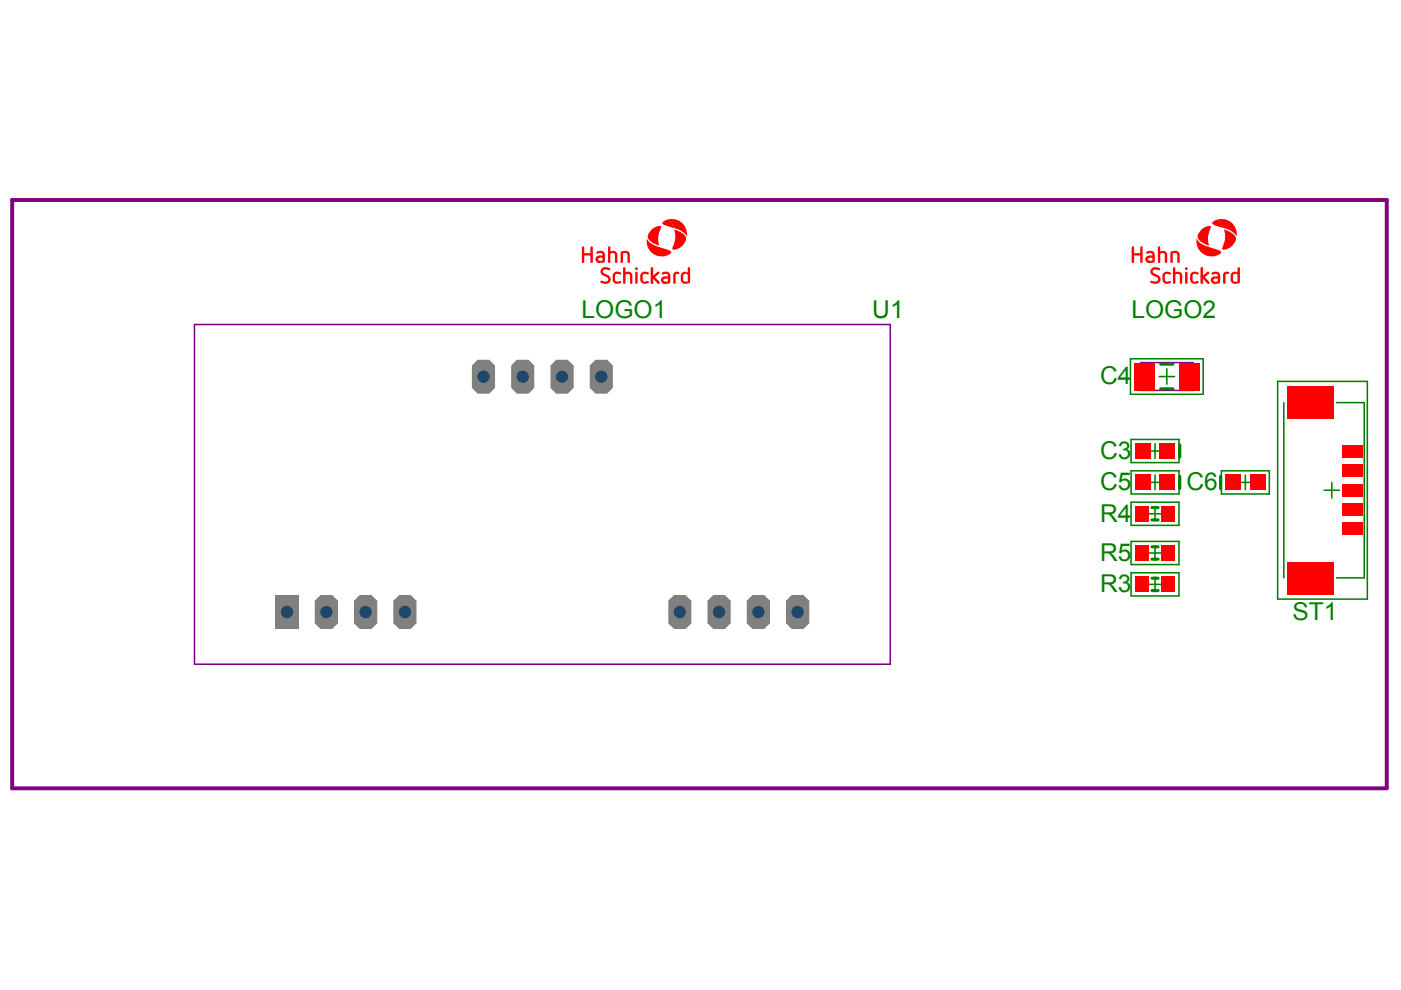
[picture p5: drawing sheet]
<svg xmlns="http://www.w3.org/2000/svg" width="297mm" height="210mm" viewBox="0 0 297 210" stroke-linecap="round" stroke-linejoin="round" font-family="sans-serif">
<defs><g id="words">
<g font-size="5.2" fill="#008000">
<text x="123.3" y="67.4">LOGO1</text>
<text x="184.9" y="67.4">U1</text>
<text x="239.9" y="67.4">LOGO2</text>
<text x="233.2" y="81.5">C4</text>
<text x="233.2" y="97.3">C3</text>
<text x="233.2" y="103.9">C5</text>
<text x="251.6" y="103.9">C6</text>
<text x="233.2" y="110.6">R4</text>
<text x="233.2" y="118.9">R5</text>
<text x="233.2" y="125.6">R3</text>
<text x="274" y="131.4">ST1</text>
</g>
</g></defs>
<g fill="none" stroke="#008000" stroke-width=".33">
<path d="M239.7 76.1h15.4v7.5h-15.4zM245.7 79.8h3.3M247.4 78.2v3.3M239.8 93.2h10.2v4.9h-10.2zM239.8 99.8h10.2v4.9h-10.2zM243.3 95.6h3.1M244.9 94.1v3.1M259 99.8h10.1v4.9h-10.1zM270.9 80.9h19v46.1h-19zM272.2 85.4v37.1M283.3 85.4h5.9v37.1h-5.9M239.8 106.5h10.2v4.9h-10.2z"/>
<path d="M239.8 114.8h10.2v4.9h-10.2zM243.3 117.2h3.1M243.3 108.9h3.1M243.3 102.3h3.1M244.9 100.7v3.1M244.9 107.4v3.1M244.9 115.7v3.1M262.5 102.3h3.1M264 100.7v3.1M280.7 103.9h3.3M282.4 102.3v3.3M239.8 121.4h10.2v5h-10.2z"/>
<path d="M243.3 123.9h3.1M244.9 122.3v3.2"/>
</g>
<path d="M41.2 68.8h147.6v72h-147.6zM241.8 76.9h11.2v5.9h-11.2z" fill="none" stroke="#800080" stroke-width=".33"/>
<path d="M2.6 42.4h291.4v124.7h-291.4z" fill="none" stroke="#800080" stroke-width=".83"/>
<path d="M246.1 77.2h2.6M246.1 82.4h2.6M250.1 94.3v2.6M244.2 115.9h1.3M244.2 118.6h1.3M244.2 110.2h1.3M244.2 107.6h1.3M250.1 101v2.6M258.8 101v2.6M244.2 122.6h1.3M244.2 125.2h1.3" fill="none" stroke="#008000" stroke-width=".65"/>
<g fill="#f00">
<path d="M126.5 54.4l.8-.2v.5h-.2a.29 .29 0 0 0-.3 .3 .29 .29 0 0 0 .3 .3h.2v.5a.85 .85 0 0 1-1-.8z"/>
<path d="M130.1 57.9a1.03 1.03 0 0 1 1.6 .1l-.2 .2a.66 .66 0 0 0-1.1 .4v.6a.68 .68 0 0 0 1.1 .4l.2 .2a1.03 1.03 0 0 1-1.1 .3 1.03 1.03 0 0 1-.7-.9v-1z"/>
<path d="M132.2 56.7h.4v1a.93 .93 0 0 1 1 0 .93 .93 0 0 1 .5 .9v1.3a.25 .25 0 0 1-.3 .3 .25 .25 0 0 1-.2-.3v-1.5a.56 .56 0 0 0-1-.2v1.7a.25 .25 0 0 1-.2 .3 .25 .25 0 0 1-.3-.3z"/>
<path d="M134.6 56.8l.3-.2 .3 .2v.4h-.5z"/>
<path d="M134.7 57.7l.3-.1 .2 .2v2.1a.25 .25 0 0 1-.3 .3 .25 .25 0 0 1-.2-.3z"/>
<path d="M140.4 58.8l.8-.2v.5h-.2a.29 .29 0 0 0-.3 .3 .29 .29 0 0 0 .3 .3h.2v.5a.85 .85 0 0 1-1.1-.8z"/>
<path d="M140.4 57.8a1.13 1.13 0 0 1 1.7 .6v1.4a.8 .8 0 0 1-.9 .4v-.5h.4v-.6h-.4v-.5h.4v-.2a.83 .83 0 0 0-1.1-.2l-.2-.1z"/>
<path d="M138 56.7l.3-.1 .2 .2v1.6l.9-.8h.4v.2v.2l-.9 .8 .9 .9v.4h-.4l-.9-1v.8a.27 .27 0 0 1-.3 .3 .27 .27 0 0 1-.2-.3z"/>
<path d="M138.1 48.7a2.78 2.78 0 0 1 1.7-.8h-.3h.3a.27 .27 0 0 1 .3 0 .27 .27 0 0 1 .1 .3l-.6 1.8v1.3l.2 .8-.7-.2a2.04 2.04 0 0 1-1.8-1.9z"/>
<path d="M145.9 56.7l.2-.1 .2 .3v3l-.5 .2-.2-.4 .2-.1v-1.4l-.2-.1-.1-.5 .3 .1z"/>
<path d="M142.9 57.8a.7 .7 0 0 1 1.1 .1v.2a.58 .58 0 0 0-.8 .3v1.5a.25 .25 0 0 1-.2 .3 .25 .25 0 0 1-.3-.3v-1.6z"/>
<path d="M144.6 57.8l.3-.1 .6-.1 .1 .5a.5 .5 0 0 0-.8 .3v.9a.56 .56 0 0 0 .8 .4l.2 .4-.5 .1a.88 .88 0 0 1-1-1v-.7z"/>
<path d="M142.9 48.6l1.9 1 .6 .5 .1 .7a2.96 2.96 0 0 1-2.5 2.1l-.4-.1 .1-.5a4.7 4.7 0 0 0 .2-3.7z"/>
<path d="M243.1 54.4l.8-.2v.5h-.2a.29 .29 0 0 0-.3 .3 .29 .29 0 0 0 .3 .3h.2v.5a.85 .85 0 0 1-1.1-.8z"/>
<path d="M244.2 56.9a1.33 1.33 0 0 1 1.8 .2l-.2 .2-.3-.1a.79 .79 0 0 0-1.1 .3l.1 .4a1.75 1.75 0 0 1 1.6 1.5 1.32 1.32 0 0 1-2.2 .4l.2-.3a.84 .84 0 0 0 1.4-.4l-.1-.2a1.71 1.71 0 0 1-1.5-1.5z"/>
<path d="M246.7 57.9a1.03 1.03 0 0 1 1.6 .1l-.2 .2a.66 .66 0 0 0-1.1 .4v.6a.68 .68 0 0 0 1.1 .4l.2 .2a1.03 1.03 0 0 1-1.1 .3 1.03 1.03 0 0 1-.7-.9v-1z"/>
<path d="M251.2 56.8l.3-.2 .3 .2-.1 .4h-.4z"/>
<path d="M251.3 57.7l.3-.1 .2 .2v2.1a.25 .25 0 0 1-.3 .3 .25 .25 0 0 1-.2-.3z"/>
<path d="M252.6 57.9a1.03 1.03 0 0 1 1.6 .1l-.3 .2a.66 .66 0 0 0-1.1 .4v.6a.68 .68 0 0 0 1.2 .4l.1 .2a1.03 1.03 0 0 1-1.1 .3 1.03 1.03 0 0 1-.7-.9l.1-1z"/>
<path d="M259.5 57.8a.7 .7 0 0 1 1.1 .1v.2a.58 .58 0 0 0-.8 .3v1.5a.25 .25 0 0 1-.2 .3 .25 .25 0 0 1-.3-.3v-1.6z"/>
<path d="M256.9 58.8l.9-.2v.5h-.3a.29 .29 0 0 0-.3 .3 .29 .29 0 0 0 .3 .3h.3l-.1 .5a.85 .85 0 0 1-1-.8z"/>
<path d="M256.9 57.8a1.13 1.13 0 0 1 1.8 .6v1.4a.8 .8 0 0 1-1 .4v-.5h.5v-.6h-.5v-.5h.5v-.2a.83 .83 0 0 0-1.1-.2l-.2-.1z"/>
<path d="M261.2 57.8l.3-.1 .6-.1v.5a.5 .5 0 0 0-.7 .3v.9a.56 .56 0 0 0 .8 .4l.1 .4-.4 .1a.88 .88 0 0 1-1-1v-.7z"/>
<path d="M259.5 48.6l1.9 1 .5 .5 .1 .7a2.96 2.96 0 0 1-2.4 2.1l-.4-.1v-.5a4.7 4.7 0 0 0 .3-3.7z"/>
<path d="M126.5 53.4a1.13 1.13 0 0 1 1.7 .6v1.4a.8 .8 0 0 1-.9 .4v-.5l.4-.1v-.6h-.4v-.4h.4v-.2a.83 .83 0 0 0-1.1-.2l-.2-.1z"/>
<path d="M123.4 52.4l.3-.2 .2 .2v1.3h1.3v-1.3l.2-.2 .2 .1 .1 3.2a.26 .26 0 0 1-.3 .3 .26 .26 0 0 1-.2-.3v-1.3h-1.3v1.3a.26 .26 0 0 1-.3 .3 .26 .26 0 0 1-.2-.3z"/>
<path d="M131.7 53.3a1.2 1.2 0 0 1 1.8 .8v1.4a.25 .25 0 0 1-.2 .3 .25 .25 0 0 1-.3-.3v-1.5l-.1-.3-.2-.1-.6 .1v1.8a.25 .25 0 0 1-.3 .3 .25 .25 0 0 1-.2-.3v-2z"/>
<path d="M137.1 50.6h.1a3.2 3.2 0 0 0 2.3 1.7l-.4-.1 2.7 .8 .5 .4-.2 .4-1.2 .5a3.2 3.2 0 0 1-3.8-2.6z"/>
<path d="M239.9 52.4l.4-.2 .2 .2v1.3h1.2v-1.3l.3-.2 .2 .1 .1 3.2a.26 .26 0 0 1-.3 .3 .26 .26 0 0 1-.3-.3v-1.3h-1.2v1.3a.26 .26 0 0 1-.3 .3 .26 .26 0 0 1-.3-.3z"/>
<path d="M243.1 53.4a1.13 1.13 0 0 1 1.7 .6v1.4a.8 .8 0 0 1-.9 .4v-.5l.4-.1v-.6h-.4v-.4h.4v-.2a.83 .83 0 0 0-1.1-.2l-.2-.1z"/>
<path d="M245.6 52.3h.3l.1 1a.92 .92 0 0 1 1 0 .92 .92 0 0 1 .5 .9v1.3a.25 .25 0 0 1-.3 .3 .25 .25 0 0 1-.2-.3v-1.5a.56 .56 0 0 0-1-.2v1.7a.25 .25 0 0 1-.3 .3 .25 .25 0 0 1-.2-.3z"/>
<path d="M257.1 47.1l.6-.4 .7-.2 1.4 1.9-2.5-.7-.3-.3z"/>
<path d="M258.4 46.5a3.2 3.2 0 0 1 3.8 3.7 3.4 3.4 0 0 0-2.5-1.8z"/>
<path d="M127.6 56.9a1.33 1.33 0 0 1 1.8 .2l-.1 .2-.3-.1a.79 .79 0 0 0-1.2 .3l.2 .4a1.75 1.75 0 0 1 1.5 1.5 1.32 1.32 0 0 1-2.2 .4l.2-.3a.84 .84 0 0 0 1.5-.4l-.2-.2a1.71 1.71 0 0 1-1.5-1.5z"/>
<path d="M136 57.9a1.03 1.03 0 0 1 1.6 .1l-.3 .2a.66 .66 0 0 0-1 .4v.6a.68 .68 0 0 0 1.1 .4l.2 .2a1.03 1.03 0 0 1-1.1 .3 1.03 1.03 0 0 1-.7-.9v-1z"/>
<path d="M262.4 56.7l.3-.1 .2 .3v3l-.6 .2-.1-.4 .2-.1v-1.4l-.3-.1v-.5l.3 .1z"/>
<path d="M248.7 56.7h.4l.1 1a.93 .93 0 0 1 1 0 .93 .93 0 0 1 .5 .9v1.3a.25 .25 0 0 1-.3 .3 .25 .25 0 0 1-.2-.3v-1.5a.56 .56 0 0 0-1-.2v1.7a.25 .25 0 0 1-.3 .3 .25 .25 0 0 1-.2-.3z"/>
<path d="M254.6 56.7l.3-.1 .2 .2v1.6l.9-.8h.3l.1 .2v.2l-.9 .8 .9 .9v.4h-.4l-.9-1v.8a.27 .27 0 0 1-.3 .3 .27 .27 0 0 1-.3-.3z"/>
<path d="M254.6 48.7a2.78 2.78 0 0 1 1.7-.8h-.2h.2a.27 .27 0 0 1 .3 0 .27 .27 0 0 1 .1 .3l-.5 1.8v1.3l.1 .8-.6-.2a2.04 2.04 0 0 1-1.8-1.9z"/>
<path d="M129 52.3h.4v1a.92 .92 0 0 1 1 0 .92 .92 0 0 1 .5 .9v1.3a.25 .25 0 0 1-.3 .3 .25 .25 0 0 1-.2-.3v-1.5a.56 .56 0 0 0-1-.2v1.7a.25 .25 0 0 1-.2 .3 .25 .25 0 0 1-.3-.3z"/>
<path d="M140.5 47.1l.6-.4 .8-.2 1.3 1.9-2.4-.7-.4-.3z"/>
<path d="M141.8 46.5a3.2 3.2 0 0 1 3.8 3.7 3.4 3.4 0 0 0-2.4-1.8z"/>
<path d="M248.3 53.3a1.2 1.2 0 0 1 1.8 .8v1.4a.25 .25 0 0 1-.2 .3 .25 .25 0 0 1-.3-.3v-1.5l-.1-.3-.3-.1-.5 .1v1.8a.25 .25 0 0 1-.3 .3 .25 .25 0 0 1-.3-.3v-2z"/>
<path d="M253.7 50.6a3.2 3.2 0 0 0 2.4 1.7l-.4-.1 2.6 .8 .6 .4-.2 .4-1.2 .5a3.2 3.2 0 0 1-3.8-2.6z"/>
</g>
<path d="M83.4 127.4l1.2-1.2h2.5l1.2 1.2v4.7l-1.2 1.3h-2.5l-1.2-1.3z" fill-rule="evenodd" fill="#808080"/>
<circle cx="85.8" cy="129.8" r="1.31" fill="#1f4769"/>
<path d="M116.7 77.5l1.2-1.2h2.5l1.2 1.2v4.7l-1.2 1.3h-2.5l-1.2-1.3z" fill-rule="evenodd" fill="#808080"/>
<circle cx="119.2" cy="79.9" r="1.31" fill="#1f4769"/>
<path d="M150 127.4l1.2-1.2h2.5l1.2 1.2v4.7l-1.2 1.3h-2.5l-1.2-1.3z" fill-rule="evenodd" fill="#808080"/>
<circle cx="152.5" cy="129.8" r="1.31" fill="#1f4769"/>
<path d="M58.4 126.2h4.9v7.2h-4.9z" fill-rule="evenodd" fill="#808080"/>
<circle cx="60.9" cy="129.8" r="1.31" fill="#1f4769"/>
<path d="M66.7 127.4l1.3-1.2h2.4l1.3 1.2v4.7l-1.3 1.3h-2.4l-1.3-1.3z" fill-rule="evenodd" fill="#808080"/>
<circle cx="69.2" cy="129.8" r="1.31" fill="#1f4769"/>
<path d="M100 77.5l1.3-1.2h2.4l1.3 1.2v4.7l-1.3 1.3h-2.4l-1.3-1.3z" fill-rule="evenodd" fill="#808080"/>
<circle cx="102.5" cy="79.9" r="1.31" fill="#1f4769"/>
<path d="M125 77.5l1.3-1.2h2.4l1.2 1.2v4.7l-1.2 1.3h-2.4l-1.3-1.3z" fill-rule="evenodd" fill="#808080"/>
<circle cx="127.5" cy="79.9" r="1.31" fill="#1f4769"/>
<path d="M108.4 77.5l1.2-1.2h2.5l1.2 1.2v4.7l-1.2 1.3h-2.5l-1.2-1.3z" fill-rule="evenodd" fill="#808080"/>
<circle cx="110.8" cy="79.9" r="1.31" fill="#1f4769"/>
<path d="M141.7 127.4l1.2-1.2h2.5l1.2 1.2v4.7l-1.2 1.3h-2.5l-1.2-1.3z" fill-rule="evenodd" fill="#808080"/>
<circle cx="144.1" cy="129.8" r="1.31" fill="#1f4769"/>
<path d="M166.7 127.4l1.2-1.2h2.4l1.3 1.2v4.7l-1.3 1.3h-2.4l-1.2-1.3z" fill-rule="evenodd" fill="#808080"/>
<circle cx="169.1" cy="129.8" r="1.31" fill="#1f4769"/>
<path d="M75.1 127.4l1.2-1.2h2.5l1.2 1.2v4.7l-1.2 1.3h-2.5l-1.2-1.3z" fill-rule="evenodd" fill="#808080"/>
<circle cx="77.5" cy="129.8" r="1.31" fill="#1f4769"/>
<path d="M158.3 127.4l1.3-1.2h2.4l1.2 1.2v4.7l-1.2 1.3h-2.4l-1.3-1.3z" fill-rule="evenodd" fill="#808080"/>
<circle cx="160.8" cy="129.8" r="1.31" fill="#1f4769"/>
<g fill="#f00">
<path d="M265 100.6h3.3v3.3h-3.3z" fill-rule="evenodd"/>
<path d="M284.7 110.8h4.2v2.6h-4.2z" fill-rule="evenodd"/>
<path d="M284.7 102.6h4.2v2.7h-4.2z" fill-rule="evenodd"/>
<path d="M284.7 94.4h4.2v2.7h-4.2z" fill-rule="evenodd"/>
<path d="M250 76.9h4.3v5.9h-4.3z" fill-rule="evenodd"/>
<path d="M284.7 106.7h4.2v2.6h-4.2z" fill-rule="evenodd"/>
<path d="M284.7 98.5h4.2v2.7h-4.2z" fill-rule="evenodd"/>
<path d="M240.6 122.3h3v3.2h-3z" fill-rule="evenodd"/>
<path d="M246.2 122.3h3v3.2h-3z" fill-rule="evenodd"/>
<path d="M240.6 115.6h3v3.3h-3z" fill-rule="evenodd"/>
<path d="M246.2 115.6h3v3.3h-3z" fill-rule="evenodd"/>
<path d="M246.2 107.3h3v3.3h-3z" fill-rule="evenodd"/>
<path d="M240.6 107.3h3v3.3h-3z" fill-rule="evenodd"/>
<path d="M240.6 100.6h3.3v3.3h-3.3z" fill-rule="evenodd"/>
<path d="M245.9 100.6h3.3v3.3h-3.3z" fill-rule="evenodd"/>
<path d="M259.8 100.6h3.3v3.3h-3.3z" fill-rule="evenodd"/>
<path d="M245.9 94h3.3v3.3h-3.3z" fill-rule="evenodd"/>
<path d="M240.6 94h3.3v3.3h-3.3z" fill-rule="evenodd"/>
<path d="M240.5 76.9h4.3v5.9h-4.3z" fill-rule="evenodd"/>
<path d="M273 119.2h9.9v6.8h-9.9z" fill-rule="evenodd"/>
<path d="M273 81.8h9.9v6.9h-9.9z" fill-rule="evenodd"/>
</g>
<use href="#words"/>
</svg>
